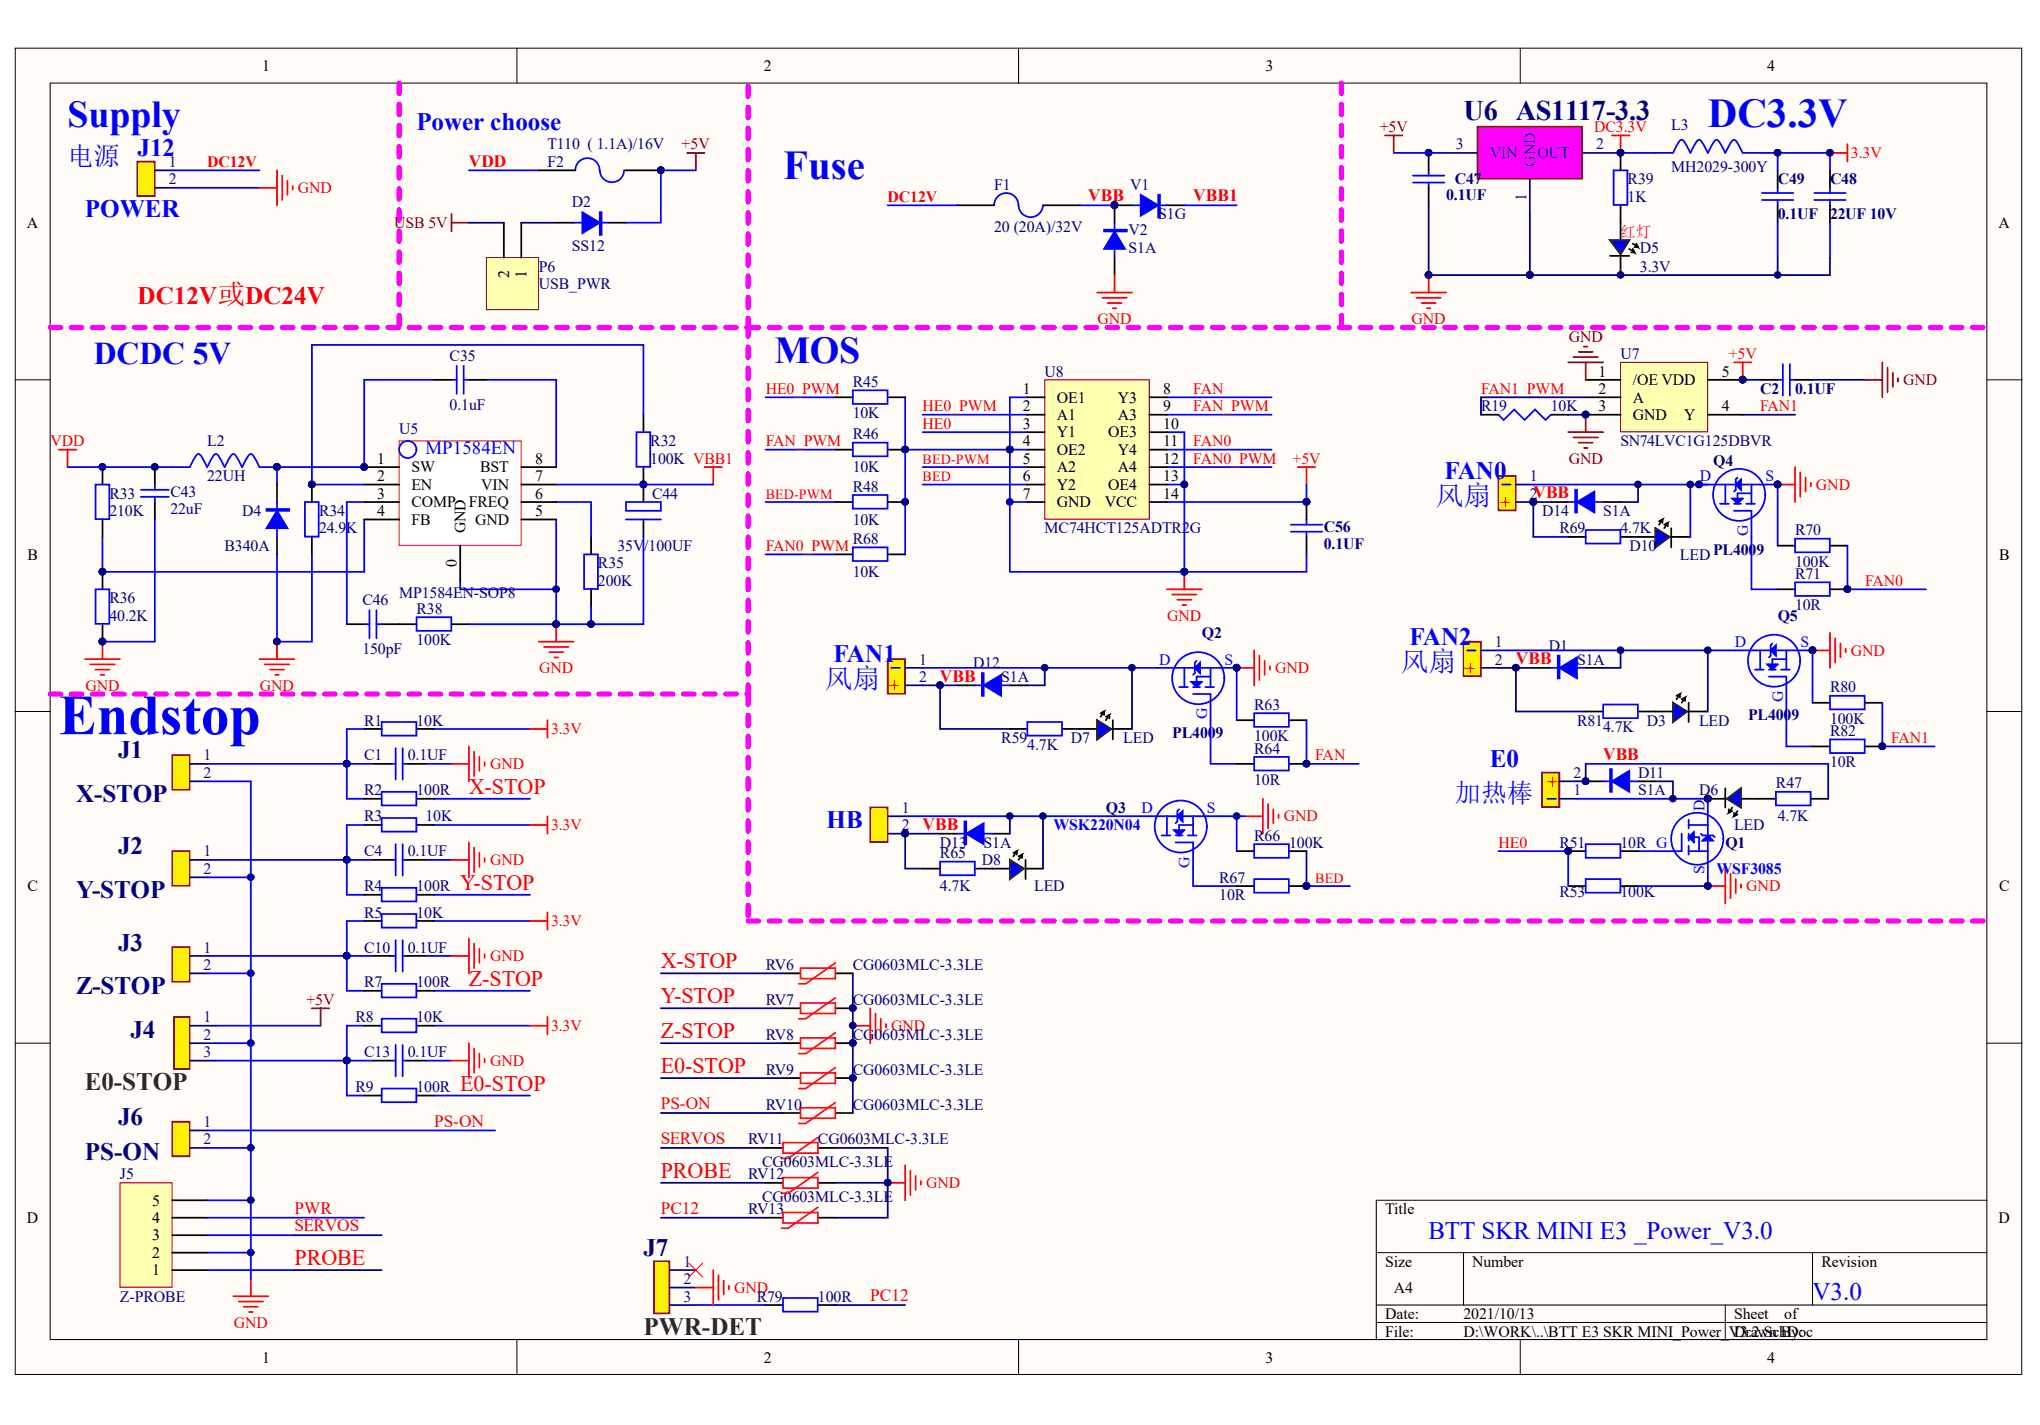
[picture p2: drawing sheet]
<svg xmlns="http://www.w3.org/2000/svg" width="288mm" height="201mm" viewBox="0 0 288 201" stroke-linecap="round" stroke-linejoin="round" font-family="sans-serif">
<defs><g id="words">
<text font-size="8" fill="#00f" x="8.3" y="103.6">Endstop</text>
<g font-size="5.8" fill="#00f">
<text x="241" y="17.9">DC3.3V</text>
<text x="110.5" y="25.3">Fuse</text>
</g>
<g font-size="5.4" fill="#00f">
<text x="9.5" y="18">Supply</text>
<text x="109.3" y="51.2">MOS</text>
</g>
<text font-size="4.5" fill="#00f" x="13.2" y="51.4">DCDC 5V</text>
<text font-size="4" fill="#000080" x="206.5" y="17">U6 AS1117-3.3</text>
<g font-size="3.9" fill="#00f">
<text x="202.6" y="71.3">风扇</text>
<text x="197.7" y="94.7">风扇</text>
<text x="116.4" y="97.2">风扇</text>
</g>
<g font-size="3.7" fill="#00f">
<text x="9.5" y="23.3">电源</text>
<text x="205.3" y="113.2">加热棒</text>
</g>
<g font-size="3.5" fill="#00f">
<text x="19.4" y="22.1">J12</text>
<text x="58.8" y="18.3">Power choose</text>
<text x="12" y="30.7">POWER</text>
<text x="203.8" y="67.6">FAN0</text>
<text x="117.6" y="93.5">FAN1</text>
<text x="198.9" y="91">FAN2</text>
<text x="210.2" y="108.2">E0</text>
<text x="116.7" y="116.9">HB</text>
<text x="201.6" y="174.8">BTT SKR MINI E3 _Power_V3.0</text>
<text x="255.7" y="183.4">V3.0</text>
</g>
<text font-size="3.5" fill="#f00" x="19.4" y="43">DC12V或DC24V</text>
<g font-size="3.5" fill="#000080">
<text x="16.7" y="107">J1</text>
<text x="10.8" y="113.2">X-STOP</text>
<text x="16.7" y="120.6">J2</text>
<text x="10.8" y="126.7">Y-STOP</text>
<text x="16.7" y="134.1">J3</text>
<text x="10.8" y="140.3">Z-STOP</text>
<text x="18.4" y="146.4">J4</text>
<text x="16.7" y="158.8">J6</text>
<text x="12" y="163.7">PS-ON</text>
<text x="90.8" y="177.2">J7</text>
</g>
<g font-size="3.5" fill="#008000">
<text x="12" y="153.8">E0-STOP</text>
<text x="90.8" y="188.3">PWR-DET</text>
</g>
<g font-size="3.1" fill="#f00">
<text x="66.2" y="112">X-STOP</text>
<text x="64.9" y="125.6">Y-STOP</text>
<text x="93.2" y="136.7">X-STOP</text>
<text x="66.2" y="139.1">Z-STOP</text>
<text x="93.2" y="141.6">Y-STOP</text>
<text x="93.2" y="146.5">Z-STOP</text>
<text x="64.9" y="153.9">E0-STOP</text>
<text x="93.2" y="151.5">E0-STOP</text>
<text x="93.2" y="166.2">PROBE</text>
<text x="41.6" y="178.6">PROBE</text>
</g>
<text font-size="2.7" fill="#00f" x="60" y="64.1">MP1584EN</text>
<g font-size="2.7" fill="#f00">
<text x="213.2" y="70" transform="rotate(-180 213.2 70)">+</text>
<text x="127" y="95.8" transform="rotate(-180 127 95.8)">+</text>
<text x="208.2" y="93.4" transform="rotate(-180 208.2 93.4)">+</text>
<text x="218.3" y="111.2">+</text>
</g>
<g font-size="2.4" fill="#f00">
<text x="66.2" y="23.5">VDD</text>
<text x="153.6" y="28.4">VBB</text>
<text x="168.4" y="28.4">VBB1</text>
<text x="213.9" y="93.7">VBB</text>
<text x="132.6" y="96.2">VBB</text>
<text x="226.2" y="107.3">VBB</text>
<text x="130.2" y="117.1">VBB</text>
<text x="61.3" y="159">PS-ON</text>
<text x="93.2" y="156.5">PS-ON</text>
<text x="93.2" y="161.5">SERVOS</text>
<text x="41.6" y="173.8">SERVOS</text>
<text x="41.6" y="171.3">PWR</text>
<text x="93.2" y="171.3">PC12</text>
<text x="122.8" y="183.6">PC12</text>
</g>
<g font-size="2.2">
<text x="37" y="10">1</text>
<text x="107.8" y="10">2</text>
<text x="178.6" y="10">3</text>
<text x="249.4" y="10">4</text>
<text x="3.8" y="32.2">A</text>
<text x="282" y="32.2">A</text>
<text x="71.8" y="39.2" transform="rotate(-90 71.8 39.2)">2</text>
<text x="74.3" y="39.2" transform="rotate(-90 74.3 39.2)">1</text>
<text x="225.6" y="53.1">1</text>
<text x="243" y="53.1">5</text>
<text x="144.3" y="55.6">1</text>
<text x="144.3" y="58.1">2</text>
<text x="149.1" y="56.8">OE1</text>
<text x="149.1" y="59.3">A1</text>
<text x="157.7" y="56.8">Y3</text>
<text x="157.7" y="59.3">A3</text>
<text x="164.2" y="55.6">8</text>
<text x="164.2" y="58.1">9</text>
<text x="225.6" y="55.6">2</text>
<text x="225.6" y="58.1">3</text>
<text x="230.4" y="54.4">/OE VDD</text>
<text x="230.4" y="56.8">A</text>
<text x="230.4" y="59.3">GND</text>
<text x="237.6" y="59.3">Y</text>
<text x="243" y="58.1">4</text>
<text x="53.2" y="65.4">1</text>
<text x="75.5" y="65.4">8</text>
<text x="144.3" y="60.5">3</text>
<text x="144.3" y="63">4</text>
<text x="144.3" y="65.4">5</text>
<text x="149.1" y="61.7">Y1</text>
<text x="149.1" y="64.2">OE2</text>
<text x="156.4" y="61.7">OE3</text>
<text x="157.7" y="64.2">Y4</text>
<text x="164.2" y="60.5">10</text>
<text x="164.2" y="63">11</text>
<text x="164.2" y="65.4">12</text>
<text x="53.2" y="67.9">2</text>
<text x="53.2" y="70.4">3</text>
<text x="58.1" y="66.7">SW</text>
<text x="58.1" y="69.1">EN</text>
<text x="58.1" y="71.6">COMP</text>
<text x="66.2" y="71.6">FREQ</text>
<text x="67.8" y="66.7">BST</text>
<text x="67.9" y="69.1">VIN</text>
<text x="75.5" y="70.4">6</text>
<text x="75.5" y="67.9">7</text>
<text x="144.3" y="67.9">6</text>
<text x="144.3" y="70.4">7</text>
<text x="149.1" y="66.7">A2</text>
<text x="149.1" y="69.1">Y2</text>
<text x="149.1" y="71.6">GND</text>
<text x="155.9" y="71.6">VCC</text>
<text x="156.4" y="69.1">OE4</text>
<text x="157.7" y="66.7">A4</text>
<text x="164.2" y="67.9">13</text>
<text x="164.2" y="70.4">14</text>
<text x="53.2" y="72.8">4</text>
<text x="58.1" y="74">FB</text>
<text x="65.7" y="75.3" transform="rotate(-90 65.7 75.3)">GND</text>
<text x="67" y="74">GND</text>
<text x="75.5" y="72.8">5</text>
<text x="3.9" y="79">B</text>
<text x="64.5" y="80.1" transform="rotate(-90 64.5 80.1)">0</text>
<text x="282.1" y="79">B</text>
<text x="3.9" y="125.8">C</text>
<text x="282.1" y="125.8">C</text>
<text x="3.8" y="172.6">D</text>
<text x="21.5" y="172.6">4</text>
<text x="21.5" y="170.1">5</text>
<text x="195.5" y="171.4">Title</text>
<text x="282" y="172.6">D</text>
<text x="21.5" y="180">1</text>
<text x="21.5" y="177.5">2</text>
<text x="21.5" y="175">3</text>
<text x="195.5" y="178.7">Size</text>
<text x="207.7" y="178.7">Number</text>
<text x="257" y="178.7">Revision</text>
<text x="196.7" y="182.5">A4</text>
<text x="195.5" y="186.1">Date:</text>
<text x="195.5" y="188.6">File:</text>
<text x="206.5" y="186.1">2021/10/13</text>
<text x="206.5" y="188.6">D:\WORK\..\BTT E3 SKR MINI_Power_V3.2.SchDoc</text>
<text x="244.7" y="186.1">Sheet</text>
<text x="244.7" y="188.6">Drawn By:</text>
<text x="251.8" y="186.1">of</text>
<text x="37" y="192.3">1</text>
<text x="107.8" y="192.3">2</text>
<text x="178.6" y="192.3">3</text>
<text x="249.4" y="192.3">4</text>
</g>
<g font-size="2.2" fill="#11037f">
<text x="23.8" y="23.6">1</text>
<text x="205.4" y="21.1">3</text>
<text x="210.2" y="22.3">VIN</text>
<text x="216.6" y="23.5" transform="rotate(-90 216.6 23.5)">GND</text>
<text x="217" y="22.3">OUT</text>
<text x="225.2" y="21.1">2</text>
<text x="23.8" y="26">2</text>
<text x="215.4" y="28.3" transform="rotate(-90 215.4 28.3)">1</text>
<text x="215.9" y="67.9">1</text>
<text x="215.9" y="70.4">2VBB</text>
<text x="129.7" y="93.8">1</text>
<text x="210.9" y="91.3">1</text>
<text x="210.9" y="93.8">2</text>
<text x="129.7" y="96.2">2</text>
<text x="28.7" y="107.3">1</text>
<text x="28.7" y="109.8">2</text>
<text x="222" y="112.2">1</text>
<text x="222" y="109.8">2</text>
<text x="127.2" y="114.7">1</text>
<text x="127.2" y="117.2">2</text>
<text x="28.7" y="120.8">1</text>
<text x="28.7" y="123.3">2</text>
<text x="28.7" y="134.4">1</text>
<text x="28.7" y="136.9">2</text>
<text x="28.7" y="144.3">1</text>
<text x="28.7" y="146.7">2</text>
<text x="28.7" y="149.2">3</text>
<text x="28.7" y="159.1">1</text>
<text x="28.7" y="161.5">2</text>
<text x="96.4" y="178.7">1</text>
<text x="96.4" y="181.2">2</text>
<text x="96.4" y="183.7">3</text>
</g>
<g font-size="2.2" fill="#f00">
<text x="29.2" y="23.6">DC12V</text>
<text x="224.9" y="18.6">DC3.3V</text>
<text x="261.2" y="22.3">3.3V</text>
<text x="42" y="27.2">GND</text>
<text x="125.3" y="28.5">DC12V</text>
<text x="228.7" y="33.4">红灯</text>
<text x="154.9" y="45.7">GND</text>
<text x="199.2" y="45.7">GND</text>
<text x="243.9" y="50.6">+5V</text>
<text x="108" y="55.6">HE0_PWM</text>
<text x="130.2" y="58.1">HE0_PWM</text>
<text x="168.4" y="58.1">FAN_PWM</text>
<text x="168.4" y="55.6">FAN</text>
<text x="209" y="55.6">FAN1_PWM</text>
<text x="248.4" y="58.1">FAN1</text>
<text x="7.1" y="63">VDD</text>
<text x="108" y="63">FAN_PWM</text>
<text x="130.2" y="60.5">HE0</text>
<text x="168.4" y="65.4">FAN0_PWM</text>
<text x="168.4" y="63">FAN0</text>
<text x="182.4" y="65.4">+5V</text>
<text x="256.3" y="69.1">GND</text>
<text x="108" y="77.8">FAN0_PWM</text>
<text x="263.2" y="82.7">FAN0</text>
<text x="164.7" y="87.6">GND</text>
<text x="76.1" y="95">GND</text>
<text x="179.9" y="95">GND</text>
<text x="261.2" y="92.5">GND</text>
<text x="12.1" y="97.4">GND</text>
<text x="36.7" y="97.4">GND</text>
<text x="77.8" y="103.6">3.3V</text>
<text x="185.6" y="107.3">FAN</text>
<text x="266.8" y="104.8">FAN1</text>
<text x="69.1" y="108.5">GND</text>
<text x="77.8" y="117.2">3.3V</text>
<text x="181.2" y="115.9">GND</text>
<text x="211.4" y="119.6">HE0</text>
<text x="69.1" y="122.1">GND</text>
<text x="246.4" y="125.8">GND</text>
<text x="77.8" y="130.7">3.3V</text>
<text x="69.1" y="135.6">GND</text>
<text x="77.8" y="145.5">3.3V</text>
<text x="125.8" y="145.5">GND</text>
<text x="69.1" y="150.4">GND</text>
<text x="130.7" y="167.7">GND</text>
<text x="103.6" y="182.5">GND</text>
<text x="33" y="187.4">GND</text>
</g>
<g font-size="2.2" fill="#000080">
<text x="77.2" y="23.6">F2</text>
<text x="77.2" y="21.1">T110 ( 1.1A)/16V</text>
<text x="235.8" y="18.4">L3</text>
<text x="80.7" y="29.2">D2</text>
<text x="140.3" y="26.8">F1</text>
<text x="159.5" y="26.8">V1</text>
<text x="204.1" y="28.3">0.1UF</text>
<text x="205.3" y="26">C47</text>
<text x="229.7" y="26">R39</text>
<text x="229.7" y="28.5">1K</text>
<text x="235.8" y="24.3">MH2029-300Y</text>
<text x="250.9" y="26">C49</text>
<text x="258.2" y="26">C48</text>
<text x="80.7" y="35.4">SS12</text>
<text x="140.3" y="32.7">20 (20A)/32V</text>
<text x="159.3" y="33.1">V2</text>
<text x="159.3" y="35.6">S1A</text>
<text x="163.4" y="31">S1G</text>
<text x="231.4" y="35.6">D5</text>
<text x="250.9" y="31">0.1UF</text>
<text x="258.2" y="31">22UF 10V</text>
<text x="76" y="38.3">P6</text>
<text x="76" y="40.8">USB_PWR</text>
<text x="231.4" y="38.3">3.3V</text>
<text x="63.5" y="50.9">C35</text>
<text x="147.4" y="53.1">U8</text>
<text x="228.7" y="50.6">U7</text>
<text x="63.5" y="57.8">0.1uF</text>
<text x="120.3" y="54.6">R45</text>
<text x="120.3" y="59">10K</text>
<text x="209" y="58.1">R19</text>
<text x="218.8" y="58.1">10K</text>
<text x="248.4" y="55.6">C2</text>
<text x="253.3" y="55.6">0.1UF</text>
<text x="29.2" y="63">L2</text>
<text x="56.3" y="61.2">U5</text>
<text x="91.8" y="63">R32</text>
<text x="91.8" y="65.4">100K VBB1</text>
<text x="120.3" y="62">R46</text>
<text x="228.7" y="63">SN74LVC1G125DBVR</text>
<text x="241.7" y="65.7">Q4</text>
<text x="15.4" y="70.4">R33</text>
<text x="24" y="70.1">C43</text>
<text x="29.2" y="67.9">22UH</text>
<text x="92" y="70.4">C44</text>
<text x="120.3" y="66.7">10K</text>
<text x="120.3" y="69.4">R48</text>
<text x="15.4" y="72.8">210K</text>
<text x="24" y="72.6">22uF</text>
<text x="31.7" y="77.8">B340A</text>
<text x="34.2" y="72.8">D4</text>
<text x="45" y="72.8">R34</text>
<text x="45" y="75.3">24.9K</text>
<text x="87.1" y="77.8">35V/100UF</text>
<text x="120.3" y="74">10K</text>
<text x="120.3" y="76.8">R68</text>
<text x="147.4" y="75.3">MC74HCT125ADTR2G</text>
<text x="186.8" y="75.1">C56</text>
<text x="186.8" y="77.5">0.1UF</text>
<text x="217.6" y="72.8">D14</text>
<text x="220.1" y="75.3">R69</text>
<text x="226.2" y="72.8">S1A</text>
<text x="228.7" y="75.3">4.7K</text>
<text x="229.9" y="77.8">D10</text>
<text x="253.3" y="75.5">R70</text>
<text x="84.4" y="80.2">R35</text>
<text x="84.4" y="82.7">200K</text>
<text x="120.3" y="81.5">10K</text>
<text x="237.1" y="79">LED</text>
<text x="241.7" y="78.3">PL4009</text>
<text x="253.3" y="79.9">100K</text>
<text x="253.3" y="81.7">R71</text>
<text x="15.4" y="85.1">R36</text>
<text x="15.4" y="87.6">40.2K</text>
<text x="51.1" y="85.4">C46</text>
<text x="56.3" y="84.4">MP1584EN-SOP8</text>
<text x="58.8" y="86.6">R38</text>
<text x="250.9" y="87.6">Q5</text>
<text x="253.3" y="86.1">10R</text>
<text x="51.1" y="92.3">150pF</text>
<text x="58.8" y="91">100K</text>
<text x="137.3" y="94.2">D12</text>
<text x="169.6" y="90.1">Q2</text>
<text x="218.6" y="91.8">D1</text>
<text x="222.5" y="93.8">S1A</text>
<text x="141.3" y="96.2">S1A</text>
<text x="177" y="100.1">R63</text>
<text x="246.7" y="101.7">PL4009</text>
<text x="258.2" y="97.7">R80</text>
<text x="51.4" y="107.3">C1</text>
<text x="51.4" y="102.4">R1</text>
<text x="57.5" y="107.3">0.1UF</text>
<text x="58.8" y="102.4">10K</text>
<text x="141.3" y="104.8">R59</text>
<text x="145" y="105.8">4.7K</text>
<text x="151.1" y="104.8">D7</text>
<text x="158.5" y="104.8">LED</text>
<text x="165.4" y="104.1">PL4009</text>
<text x="177" y="106.3">R64</text>
<text x="177" y="104.6">100K</text>
<text x="222.5" y="102.4">R81</text>
<text x="226.2" y="103.3">4.7K</text>
<text x="232.4" y="102.4">D3</text>
<text x="239.8" y="102.4">LED</text>
<text x="258.2" y="103.9">R82</text>
<text x="258.2" y="102.1">100K</text>
<text x="51.4" y="112.2">R2</text>
<text x="58.8" y="112.2">100R</text>
<text x="177" y="110.8">10R</text>
<text x="231.2" y="109.8">D11</text>
<text x="231.2" y="112.2">S1A</text>
<text x="239.8" y="112.2">D6</text>
<text x="250.6" y="111.2">R47</text>
<text x="258.2" y="108.3">10R</text>
<text x="51.4" y="115.9">R3</text>
<text x="60" y="115.9">10K</text>
<text x="132.6" y="119.6">D13</text>
<text x="138.8" y="119.6">S1A</text>
<text x="156.1" y="114.7">Q3</text>
<text x="177" y="118.7">R66</text>
<text x="181.9" y="119.6">100K</text>
<text x="220.1" y="119.6">R51</text>
<text x="228.7" y="119.6">10R G</text>
<text x="243.5" y="119.6">Q1</text>
<text x="244.7" y="117.2">LED</text>
<text x="250.9" y="115.9">4.7K</text>
<text x="51.4" y="120.8">C4</text>
<text x="51.4" y="125.8">R4</text>
<text x="57.5" y="120.8">0.1UF</text>
<text x="58.8" y="125.8">100R</text>
<text x="132.6" y="121.1">R65</text>
<text x="132.6" y="125.8">4.7K</text>
<text x="138.5" y="122.1">D8</text>
<text x="145.9" y="125.8">LED</text>
<text x="172" y="124.6">R67</text>
<text x="51.4" y="129.5">R5</text>
<text x="58.8" y="129.5">10K</text>
<text x="172" y="127">10R</text>
<text x="220.1" y="126.5">R53</text>
<text x="228.7" y="126.5">100K</text>
<text x="51.4" y="134.4">C10</text>
<text x="57.5" y="134.4">0.1UF</text>
<text x="108" y="136.9">RV6</text>
<text x="120.3" y="136.9">CG0603MLC-3.3LE</text>
<text x="51.4" y="139.3">R7</text>
<text x="58.8" y="139.3">100R</text>
<text x="108" y="141.8">RV7</text>
<text x="120.3" y="141.8">CG0603MLC-3.3LE</text>
<text x="50.2" y="144.3">R8</text>
<text x="51.4" y="149.2">C13</text>
<text x="57.5" y="149.2">0.1UF</text>
<text x="58.8" y="144.3">10K</text>
<text x="108" y="146.7">RV8</text>
<text x="120.3" y="146.7">CG0603MLC-3.3LE</text>
<text x="50.2" y="154.1">R9</text>
<text x="58.8" y="154.1">100R</text>
<text x="108" y="151.6">RV9</text>
<text x="120.3" y="151.6">CG0603MLC-3.3LE</text>
<text x="105.6" y="161.5">RV11</text>
<text x="108" y="156.6">RV10</text>
<text x="115.4" y="161.5">CG0603MLC-3.3LE</text>
<text x="120.3" y="156.6">CG0603MLC-3.3LE</text>
<text x="16.9" y="166.4">J5</text>
<text x="105.6" y="166.4">RV12</text>
<text x="107.5" y="164.7">CG0603MLC-3.3LE</text>
<text x="105.6" y="171.4">RV13</text>
<text x="107.5" y="169.6">CG0603MLC-3.3LE</text>
<text x="16.9" y="183.7">Z-PROBE</text>
<text x="106.8" y="183.7">R79</text>
<text x="115.4" y="183.7">100R</text>
</g>
<g font-size="2.2" fill="#800000">
<text x="96.2" y="21.1">+5V</text>
<text x="194.7" y="18.6">+5V</text>
<text x="55.6" y="32.2">USB 5V</text>
<text x="221.4" y="48.2">GND</text>
<text x="268.6" y="54.4">GND</text>
<text x="221.4" y="65.4">GND</text>
<text x="43.2" y="141.8">+5V</text>
</g>
<g font-size="2.2" fill="#00f">
<text x="239.9" y="67.9">D</text>
<text x="249.1" y="67.9">S</text>
<text x="246.7" y="75.6" transform="rotate(-90 246.7 75.6)">G</text>
<text x="163.6" y="93.8">D</text>
<text x="172.8" y="93.8">S</text>
<text x="244.8" y="91.3">D</text>
<text x="254.1" y="91.3">S</text>
<text x="170.4" y="101.5" transform="rotate(-90 170.4 101.5)">G</text>
<text x="251.6" y="99" transform="rotate(-90 251.6 99)">G</text>
<text x="148.7" y="117.2">WSK220N04</text>
<text x="161.1" y="114.7">D</text>
<text x="170.3" y="114.7">S</text>
<text x="240.5" y="114.4" transform="rotate(-90 240.5 114.4)">D</text>
<text x="167.9" y="122.5" transform="rotate(-90 167.9 122.5)">G</text>
<text x="240.5" y="123.3" transform="rotate(-90 240.5 123.3)">S</text>
<text x="242.2" y="123.3">WSF3085</text>
</g>
<g font-size="2" fill="#f00">
<text x="130.2" y="65.5">BED-PWM</text>
<text x="108" y="70.4">BED-PWM</text>
<text x="130.2" y="67.9">BED</text>
<text x="185.6" y="124.6">BED</text>
</g>
</g></defs>
<g fill="#fffcf8" stroke="#000" stroke-width=".14">
<path d="M2.2 6.8h283.1v187.2h-283.1z"/>
<path d="M7.1 11.7h273.3v177.3h-273.3z"/>
</g>
<g fill="none" stroke="#000" stroke-width=".14">
<path d="M72.9 6.8v4.9M143.7 6.8v4.9M214.5 6.8v4.9M2.2 53.6h4.9M280.4 53.6h4.9M2.2 100.4h4.9M280.4 100.4h4.9M2.2 147.2h4.9M280.4 147.2h4.9M194.2 176.8h86.2M206.5 176.8v7.4M255.8 176.8v7.4"/>
<path d="M280.4 169.4h-86.2v19.7M72.9 189.1v4.9M143.7 189.1v4.9M194.2 184.2h86.2M194.2 186.6h86.2M214.5 189.1v4.9M243.5 184.2v4.9"/>
</g>
<g fill="none" stroke="#f00" stroke-width=".25">
<path d="M63.7 107.8h2.5M66.2 105.3v5M66.2 118.9v4.9M66.9 106.1v3.4M66.9 119.6v3.5M67.6 106.8v2M68.4 107.5v.5M63.7 121.3h2.5M63.7 134.9h2.5M66.2 132.4v5M66.9 133.2v3.4M67.6 120.4v1.9"/>
<path d="M67.6 133.9v2M68.4 121.1v.5M68.4 134.6v.5M63.7 149.7h2.5M66.2 147.2v4.9M66.9 147.9v3.5M67.6 148.7v2M68.4 149.4v.5M32.9 182.9h5M33.7 183.7h3.4M34.4 184.4h2M35.1 185.1h.5"/>
<path d="M35.4 180.5v2.4"/>
</g>
<g fill="none" stroke="#00f" stroke-width=".25">
<path d="M29.2 107.8h23.4M51.4 102.9h-2.5v4.9M51.4 116.4h-2.5v4.9M55.1 107.8h.7M55.8 105.6v4.4M55.8 119.1v4.5M56.8 107.8h.8M56.8 105.6v4.4M56.8 119.1v4.5M60 107.8h3.7M61.2 102.9h13.6M61.2 112.7h13.6"/>
<path d="M61.2 116.4h13.6M29.2 121.3h23.4M29.2 134.9h23.4M29.2 123.8h6.2M29.2 137.4h6.2M51.4 130h-2.5v4.9M55.1 121.3h.7M55.1 134.9h.7M55.8 132.7v4.4M56.8 132.7v4.4M56.8 121.3h.8M56.8 134.9h.8"/>
<path d="M60 121.3h3.7M60 134.9h3.7M61.2 126.3h13.6M61.2 130h13.6M61.2 139.8h13.6M29.2 159.5h40.7M30.5 149.7h22.1M30.5 147.2h4.9M55.1 149.7h.7M55.8 147.5v4.4M56.8 147.5v4.4M56.8 149.7h.8"/>
<path d="M60 149.7h3.7M61.2 144.7h13.6M61.2 154.6h13.6M29.2 176.8h6.2"/>
</g>
<g fill="#000080" stroke="#000080" stroke-width=".14">
<circle cx="48.9" cy="107.8" r=".47"/>
<circle cx="48.9" cy="121.3" r=".47"/>
<circle cx="48.9" cy="134.9" r=".47"/>
<circle cx="48.9" cy="149.6" r=".47"/>
<circle cx="35.4" cy="176.7" r=".47"/>
<circle cx="35.4" cy="123.8" r=".47"/>
<circle cx="35.4" cy="137.3" r=".47"/>
<circle cx="35.4" cy="147.2" r=".47"/>
</g>
<path d="M52.6 107.8h2.5M57.6 107.8h2.4M52.6 121.3h2.5M52.6 134.9h2.5M57.6 121.3h2.4M57.6 134.9h2.4M52.6 149.7h2.5M57.6 149.7h2.4" fill="none" stroke="#000" stroke-width=".25"/>
<path d="M24.3 106.6h2.4v4.8h-2.4z" fill="#fdf101" stroke="#800000" stroke-width=".25"/>
<path d="M26.8 107.8h2.4M26.8 110.3h2.4" fill="none" stroke="#11037f" stroke-width=".25"/>
<path d="M24.3 120.1h2.4v4.9h-2.4z" fill="#fdf101" stroke="#800000" stroke-width=".25"/>
<path d="M26.8 121.3h2.4M26.8 123.8h2.4" fill="none" stroke="#11037f" stroke-width=".25"/>
<path d="M24.3 133.7h2.4v4.8h-2.4z" fill="#fdf101" stroke="#800000" stroke-width=".25"/>
<path d="M26.8 134.9h2.4M26.8 137.4h2.4" fill="none" stroke="#11037f" stroke-width=".25"/>
<path d="M29.2 110.3h6.2v70.2" fill="none" stroke="#00f" stroke-width=".25"/>
<path d="M92.3 178h2.2v7.3h-2.2z" fill="#fdf101" stroke="#800000" stroke-width=".25"/>
<path d="M94.5 179.2h3.7M94.5 181.7h3.7M94.5 184.2h3.7" fill="none" stroke="#11037f" stroke-width=".25"/>
<path d="M98.2 184.2h9.8" fill="none" stroke="#00f" stroke-width=".25"/>
<path d="M100.6 179.2v5M101.4 180v3.4M98.2 181.7h2.4M102.1 180.7v2M102.9 181.4v.5" fill="none" stroke="#f00" stroke-width=".25"/>
<path d="M16.9 166.9h7.4v14.7h-7.4z" fill="#ffffb0" stroke="#800000" stroke-width=".14"/>
<path d="M24.3 179.2h4.9M24.3 176.8h4.9M24.3 174.3h4.9M24.3 171.8h4.9M24.3 169.4h4.9" fill="none" stroke="#000" stroke-width=".25"/>
<path d="M29.2 169.4h6.2M29.2 171.8h22.2M29.2 174.3h12.3M29.2 179.2h12.3" fill="none" stroke="#00f" stroke-width=".25"/>
<circle cx="35.4" cy="169.3" r=".47" fill="#000080" stroke="#000080" stroke-width=".14"/>
<path d="M24.3 158.3h2.4v4.9h-2.4z" fill="#fdf101" stroke="#800000" stroke-width=".25"/>
<path d="M26.8 159.5h2.4M26.8 162h2.4" fill="none" stroke="#11037f" stroke-width=".25"/>
<path d="M29.2 162h6.2" fill="none" stroke="#00f" stroke-width=".25"/>
<circle cx="35.4" cy="162" r=".47" fill="#000080" stroke="#000080" stroke-width=".14"/>
<path d="M97.2 178.2l2 2M99.2 178.2l-2 2" fill="none" stroke="#f00" stroke-width=".14"/>
<path d="M24.6 143.5h2.1v7.3h-2.1z" fill="#fdf101" stroke="#800000" stroke-width=".25"/>
<path d="M26.8 144.7h3.7M26.8 147.2h3.7M26.8 149.7h3.7" fill="none" stroke="#11037f" stroke-width=".25"/>
<g fill="none" stroke="#00f" stroke-width=".25">
<path d="M61.2 53.6h-9.8v12.3h-12.3v2.5M68.6 53.6h9.9v12.3M90.8 58.5v-9.8h-46.8v19.7h7.4M9.5 65.9h14.8M13.5 68.4h1.9v4.9h-1.9zM21.8 73.3v17.2h-7.3M26.8 65.9l.7-1.4a.49 .49 0 0 1 .5-.4 .49 .49 0 0 1 .5 .4l.7 1.4 .8-1.4a.49 .49 0 0 1 .5-.4 .49 .49 0 0 1 .5 .4l.7 1.4 .7-1.4a.49 .49 0 0 1 .5-.4 .49 .49 0 0 1 .5 .4l.8 1.4 .7-1.4a.49 .49 0 0 1 .5-.4 .49 .49 0 0 1 .5 .4l.7 1.4M39.1 78.2v12.3h4.9v-12.3M39.1 70.8v5M43 70.8h2v4.9h-2zM51.4 73.3v7.4h-36.9v-4.9M51.4 70.8h-2.5v17.3"/>
<path d="M78.5 73.3v14.8h-12.3M78.5 70.8h4.9v5M82.4 78.2h2v4.9h-2zM88.3 70.8h5v1.3h-5zM88.3 73.3h5M89.8 61h2v4.9h-2zM13.5 83.2h1.9v4.8h-1.9zM51.4 88.1h.7M52.1 86.1v4M53.1 86.1v4M53.1 88.1h.8M58.8 87.1h4.9v1.9h-4.9z"/>
<path d="M64.9 81.9v1.3h13.6M83.4 85.6v2.5h-4.9M48.9 107.8v4.9h2.5M48.9 121.3v5h2.5M48.9 134.9v4.9h2.5M30.5 144.7h14.7M51.4 144.7h-2.5v9.9h2.5"/>
</g>
<g fill="#000080" stroke="#000080" stroke-width=".14">
<circle cx="48.9" cy="149.6" r=".47"/>
<circle cx="48.9" cy="107.8" r=".47"/>
<circle cx="48.9" cy="121.3" r=".47"/>
<circle cx="48.9" cy="134.9" r=".47"/>
<circle cx="90.8" cy="68.4" r=".47"/>
<circle cx="14.5" cy="65.9" r=".47"/>
<circle cx="39.1" cy="65.9" r=".47"/>
<circle cx="51.4" cy="65.9" r=".47"/>
<circle cx="39.1" cy="90.5" r=".47"/>
<circle cx="14.5" cy="90.5" r=".47"/>
<circle cx="14.5" cy="80.7" r=".47"/>
<circle cx="44" cy="68.4" r=".47"/>
<circle cx="78.5" cy="88.1" r=".47"/>
<circle cx="83.4" cy="88.1" r=".47"/>
<circle cx="78.5" cy="83.1" r=".47"/>
</g>
<g fill="none" stroke="#f00" stroke-width=".25">
<path d="M8.3 63.5h2.5M9.5 63.5v2.4M99.4 65.9h2.5M100.6 65.9v2.5M12 93h4.9M12.7 93.8h3.5M13.5 94.5h1.9M14.2 95.2h.5M14.5 90.5v2.5M36.6 93h4.9M37.4 93.8h3.4M38.1 94.5h2"/>
<path d="M38.8 95.2h.5M39.1 90.5v2.5M76 90.5h4.9M76.8 91.3h3.4M77.5 92h2M78.2 92.8h.5M78.5 88.1v2.4"/>
</g>
<g fill="none" stroke="#000" stroke-width=".25">
<path d="M90.8 58.5v2.5M14.5 65.9v2.5M14.5 73.3v2.5M39.1 68.4v2.4M39.1 75.8v2.4M44 68.4v2.4M44 75.8v2.4M83.4 75.8v2.4M90.8 65.9v4.9M90.8 73.3v2.5M14.5 80.7v2.5M14.5 88.1v2.4"/>
<path d="M48.9 88.1h2.5M53.9 88.1h4.9M63.7 88.1h2.5M83.4 83.2v2.4"/>
</g>
<path d="M24.3 65.9h2.5M36.6 65.9h2.5" fill="none" stroke="#0000bf" stroke-width=".25"/>
<g fill="#00f" stroke="#00f" stroke-width=".25">
<path d="M39.1 72.1l1.5 2.4h-3z"/>
<path d="M37.6 71.8h3.2v.3h-3.2z" fill-rule="evenodd"/>
</g>
<path d="M56.3 62.2h17.2v14.8h-17.2z" fill="#fff" stroke="#f00" stroke-width=".14"/>
<g fill="none" stroke="#000" stroke-width=".25">
<path d="M61.2 53.6h2.5M66.2 53.6h2.4M21.8 65.9v2.5M21.8 70.8v2.5M51.4 65.9h4.9M51.4 68.4h4.9M51.4 70.8h4.9M51.4 73.3h4.9M64.9 77v4.9M73.6 65.9h4.9M73.6 68.4h4.9M73.6 70.8h4.9"/>
<path d="M73.6 73.3h4.9"/>
</g>
<g fill="#000080" stroke="#000080" stroke-width=".14">
<circle cx="51.4" cy="65.9" r=".47"/>
<circle cx="21.8" cy="65.9" r=".47"/>
<circle cx="83.4" cy="88.1" r=".47"/>
</g>
<g fill="none" stroke="#00f" stroke-width=".25">
<path d="M63.7 53.6h.7M64.4 51.6v4M65.4 51.6v4M65.4 53.6h.8M19.9 70.1h3.9M19.9 69.1h3.9M21.8 68.4v.7M21.8 70.1v.7M78.5 68.4h22.1M90.8 75.8v12.3h-7.4"/>
<circle cx="57.5" cy="63.4" r="1.21"/>
</g>
<path d="M19.4 22.8h2.4v4.9h-2.4z" fill="#fdf101" stroke="#800000" stroke-width=".25"/>
<path d="M21.8 26.5h2.5M21.8 24h2.5" fill="none" stroke="#11037f" stroke-width=".25"/>
<path d="M24.3 24h12.3M24.3 26.5h12.3M66.2 24h9.8M125.3 29h9.8M152.4 29h4.9M157.3 31.4v5M159.7 29h5M167.1 29h7.4" fill="none" stroke="#00f" stroke-width=".25"/>
<path d="M36.6 26.5h2.5M39.1 24v5M39.8 24.8v3.4M40.6 25.5v2M41.3 26.3v.4M157.3 38.8v2.5M154.8 41.3h4.9M155.6 42h3.4M156.3 42.8h2M157 43.5h.5" fill="none" stroke="#f00" stroke-width=".25"/>
<path d="M157.3 36.4v2.4M159.7 29h-2.4v2.4M164.7 29h2.4" fill="none" stroke="#000" stroke-width=".25"/>
<circle cx="157.3" cy="28.9" r=".47" fill="#000080" stroke="#000080" stroke-width=".14"/>
<g fill="#00f" stroke="#00f" stroke-width=".25">
<path d="M157.3 32.7l1.5 2.4h-3z"/>
<path d="M161 27.5l2.4 1.5-2.4 1.4z"/>
<path d="M155.8 32.4h3.2v.3h-3.2z" fill-rule="evenodd"/>
<path d="M163.4 27.5h.3v3.2h-.3z" fill-rule="evenodd"/>
</g>
<path d="M56.3 11.7v34.5M7.1 46.2h98.5v-34.5M7.1 97.9h98.5v-51.7M105.6 97.9v32.1" fill="none" stroke="#f0f" stroke-width=".74" stroke-dasharray="1.5 1.5"/>
<path d="M208.5 17.9h14.7v7.3h-14.7z" fill="#f0f" stroke="#800000" stroke-width=".25"/>
<path d="M203.6 21.6h4.9M215.9 25.3v4.9M223.3 21.6h4.9" fill="none" stroke="#11037f" stroke-width=".25"/>
<path d="M196.7 21.6h6.9M199.4 25.8h4.4M199.4 24.8h4.4M201.6 24v.8M201.6 25.8v.7" fill="none" stroke="#00f" stroke-width=".25"/>
<path d="M201.6 21.6v2.4M201.6 26.5v2.5M227.2 33.9h2.7l-1.2 2zM227.2 36.1h2.7M228.7 31.4v2.5M228.7 36.1v2.5M229.9 35.1l.8 .5-.3-.5M230.2 35.6h.5M230.4 34.4l.7 .5-.2-.5M230.7 34.9h.4" fill="none" stroke="#000" stroke-width=".25"/>
<circle cx="201.6" cy="21.6" r=".47" fill="#000080" stroke="#000080" stroke-width=".14"/>
<path d="M227.2 33.9h2.7l-1.2 2z" fill="#00f" stroke="#2d1b3e" stroke-width=".25"/>
<path d="M227.5 19.1h2.4M228.7 19.1v2.5M201.6 38.8v2.5M258.2 21.6h2.5M260.7 20.3v2.5M199.1 41.3h5M199.9 42h3.4M200.6 42.8h2M201.4 43.5h.4" fill="none" stroke="#f00" stroke-width=".25"/>
<g fill="#000080" stroke="#000080" stroke-width=".14">
<circle cx="201.6" cy="38.8" r=".47"/>
<circle cx="228.7" cy="21.6" r=".47"/>
<circle cx="258.2" cy="21.6" r=".47"/>
<circle cx="250.8" cy="21.6" r=".47"/>
<circle cx="241" cy="112.7" r=".47"/>
</g>
<g fill="none" stroke="#00f" stroke-width=".25">
<path d="M228.2 21.6h5.4M236.1 21.6l.7-1.4a.49 .49 0 0 1 .5-.5 .49 .49 0 0 1 .5 .5l.7 1.4 .8-1.4a.49 .49 0 0 1 .5-.5 .49 .49 0 0 1 .5 .5l.7 1.4 .7-1.4a.49 .49 0 0 1 .5-.5 .49 .49 0 0 1 .5 .5l.8 1.4 .7-1.4a.49 .49 0 0 1 .5-.5 .49 .49 0 0 1 .5 .5l.7 1.4M248.4 21.6h2.4M248.6 28.2h4.5M248.6 27.2h4.5M250.8 24v-2.4h7.4v2.4M250.8 26.5v.7M250.8 28.2v.8M250.8 31.4v5M256 28.2h4.4M256 27.2h4.4M258.2 26.5v.7"/>
<path d="M258.2 28.2v.8M258.2 31.4v5"/>
</g>
<path d="M233.6 21.6h2.5M245.9 21.6h2.5" fill="none" stroke="#0000bf" stroke-width=".25"/>
<path d="M250.8 24v2.5M250.8 29v2.4M258.2 24v2.5M258.2 29v2.4M241 112.7h2.5M243.5 111.2v2.7M243.7 112.7l2-1.5v2.7zM243.9 114.2v.5M244.4 113.9l-.5 .8 .5-.3M244.7 114.7v.5M245.2 114.4l-.5 .8 .5-.3M245.7 112.7h2.4" fill="none" stroke="#000" stroke-width=".25"/>
<path d="M189.3 11.7v34.5M105.6 46.2h174.8" fill="none" stroke="#f0f" stroke-width=".74" stroke-dasharray="1.5 1.5"/>
<path d="M243.7 112.7l2-1.5v2.7z" fill="#00f" stroke="#2d1b3e" stroke-width=".25"/>
<circle cx="241" cy="112.7" r=".47" fill="#000080" stroke="#000080" stroke-width=".14"/>
<path d="M152.4 102.9h2.4M154.8 101.6l2 1.3-2 1.4zM155.3 100.6l.5-.2-.5 .7M155.8 100.4v.5M156 101.1l.5-.2-.5 .7M156.5 100.9v.5M157 101.6v2.7M157 102.9h2.5" fill="none" stroke="#000" stroke-width=".25"/>
<path d="M154.8 101.6l2 1.3-2 1.4z" fill="#00f" stroke="#2d1b3e" stroke-width=".25"/>
<path d="M174.5 94.2h2.5M177 91.8v4.9M177.7 92.5v3.5M178.5 93.3v1.9M179.2 94v.5M241 125h2.5M243.5 122.6v4.9M244.2 123.3v3.5M244.9 124v2M245.7 124.8v.5" fill="none" stroke="#f00" stroke-width=".25"/>
<g fill="#000080" stroke="#000080" stroke-width=".14">
<circle cx="241" cy="125" r=".47"/>
<circle cx="174.5" cy="94.2" r=".47"/>
<circle cx="241" cy="112.7" r=".47"/>
</g>
<g fill="none" stroke="#00f" stroke-width=".25">
<path d="M237.3 117.6v2.5h-3.7M238.3 118.1h1.5v2M238.3 115.7v1.2M238.3 117.6v1M238.3 119.4v1.2M238.3 116.4h2.7M238.8 117.9v.5M239 117.4v1.5l-.7-.8zM239 117.6l-.5 .5 .5 .5M240 117.6l.3 .3h1.4l.3 .2M240.3 118.6l.2-.2h.7l.3 .2M241 117.9l.7 .7h-1.4z"/>
<path d="M241 117.9v.5h.2v-.3h-.5M241 112.7v5.7M241 118.6v5.2M238.3 120.1h2.7"/>
<circle cx="239.5" cy="118.4" r="3.7"/>
</g>
<g fill="#00f" stroke="#00f" stroke-width=".14">
<path d="M238.5 117.9h.5v.4h-.5z"/>
<path d="M240.7 118.1h.5v.5h-.5z"/>
</g>
<path d="M217.6 109h2.4v4.9h-2.4z" fill="#fdf101" stroke="#800000" stroke-width=".25"/>
<path d="M220.1 112.7h2.4M220.1 110.3h2.4" fill="none" stroke="#11037f" stroke-width=".25"/>
<path d="M125.3 93h2.4v4.9h-2.4z" fill="#fdf101" stroke="#800000" stroke-width=".25"/>
<path d="M127.7 94.2h2.5M127.7 96.7h2.5" fill="none" stroke="#11037f" stroke-width=".25"/>
<g fill="none" stroke="#00f" stroke-width=".25">
<path d="M125.8 94.2h1.2M130.2 94.2h38.9M166.4 97h1.2M167.1 94.2v2.8M168.1 96.2h1.5l-.8 .8zM168.4 96.2l.4 .5 .5-.5M168.4 97.9h2.4v9.9h3.7M168.4 97h.9M168.6 94.2h.5v-.2h-.3v.5M168.6 96.5h.5M168.8 93.3l-.2 .2v1.5l-.2 .2M169.3 93.5v1.5l-.7-.8z"/>
<path d="M169.3 93.8l-.2 .2v.7l.2 .3M169.3 94.2h5.2M170.1 97h1.2M170.8 95.5h-2v1.5M170.8 94.2v2.8M218.3 112.7h1.3M222.5 112.7h18.5M223.8 107.8h34.2M231.1 120.1h2.5"/>
<circle cx="169.1" cy="95.7" r="3.7"/>
</g>
<g fill="#000080" stroke="#000080" stroke-width=".14">
<circle cx="241" cy="112.7" r=".47"/>
<circle cx="174.5" cy="94.2" r=".47"/>
</g>
<g fill="#00f" stroke="#00f" stroke-width=".14">
<path d="M168.6 96.2h.5v.5h-.5z"/>
<path d="M168.8 94h.5v.4h-.5z"/>
</g>
<path d="M140 122.6h2.5M142.5 121.3l2 1.3-2 1.4zM143 120.4l.5-.3-.5 .7M143.5 120.1v.5M143.7 120.8l.5-.2-.5 .7M144.2 120.6v.5M144.7 121.3v2.7M144.7 122.6h2.5" fill="none" stroke="#000" stroke-width=".25"/>
<path d="M142.5 121.3l2 1.3-2 1.4z" fill="#00f" stroke="#2d1b3e" stroke-width=".25"/>
<path d="M175.7 115.2h2.5M178.2 112.7v4.9M178.9 113.5v3.4M179.7 114.2v2M180.4 114.9v.5" fill="none" stroke="#f00" stroke-width=".25"/>
<g fill="none" stroke="#00f" stroke-width=".25">
<path d="M127.7 115.2h38.9M163.9 117.9h1.3M164.7 115.2v2.7M165.6 117.2h1.5l-.7 .7zM165.9 118.9h2.5v6.1h6.1M165.9 117.2l.5 .4 .5-.4M165.9 117.9h1M166.1 115.2h.5v-.3h-.2v.5M166.1 117.4h.5M166.4 114.2l-.3 .2v1.5l-.2 .3M166.9 114.4v1.5l-.8-.7zM166.9 114.7l-.3 .2v.8l.3 .2"/>
<path d="M166.9 115.2h5.2M167.6 117.9h1.2M168.4 116.4h-2v1.5M168.4 115.2v2.7M184.4 125h6.1"/>
<circle cx="166.6" cy="116.6" r="3.7"/>
</g>
<g fill="#000080" stroke="#000080" stroke-width=".14">
<circle cx="184.4" cy="125" r=".47"/>
<circle cx="132.6" cy="96.7" r=".47"/>
</g>
<g fill="#00f" stroke="#00f" stroke-width=".14">
<path d="M166.1 117.2h.5v.4h-.5z"/>
<path d="M166.4 114.9h.5v.5h-.5z"/>
</g>
<path d="M122.8 113.9h2.4v4.9h-2.4z" fill="#fdf101" stroke="#800000" stroke-width=".25"/>
<path d="M125.3 115.2h2.4M125.3 117.6h2.4" fill="none" stroke="#11037f" stroke-width=".25"/>
<g fill="#000080" stroke="#000080" stroke-width=".14">
<circle cx="127.7" cy="117.6" r=".47"/>
<circle cx="223.8" cy="110.2" r=".47"/>
<circle cx="236.1" cy="112.7" r=".47"/>
<circle cx="147.4" cy="94.2" r=".47"/>
<circle cx="184.4" cy="125" r=".47"/>
<circle cx="142.5" cy="115.2" r=".47"/>
<circle cx="147.2" cy="115.2" r=".47"/>
<circle cx="184.4" cy="70.8" r=".47"/>
<circle cx="142.5" cy="70.8" r=".47"/>
<circle cx="127.7" cy="63.4" r=".47"/>
<circle cx="142.5" cy="63.4" r=".47"/>
<circle cx="167.1" cy="80.7" r=".47"/>
<circle cx="167.1" cy="68.4" r=".47"/>
</g>
<g fill="none" stroke="#000" stroke-width=".25">
<path d="M184.4 70.8v2.5M184.4 75.8v2.4M231.1 75.8h2.5M233.6 74.5l2 1.3-2 1.4zM234.1 73.6l.5-.3-.5 .7M234.6 73.3v.5M234.8 74l.5-.2-.5 .7M235.3 73.8v.5M235.8 74.5v2.7M235.8 75.8h2.5M135.1 96.7h2.5M142.5 96.7h2.5"/>
<path d="M132.7 117.6h2.4M140 117.6h2.5M223.8 110.3h2.4M231.1 110.3h2.5"/>
</g>
<g fill="none" stroke="#00f" stroke-width=".25">
<path d="M108 56.1h9.9M127.7 56.1v22.1M130.2 58.5h14.8M145 56.1h-2.5v7.4M164.7 58.5h14.7M164.7 56.1h14.7M108 70.8h9.9M108 63.5h9.9M108 78.2h9.9M127.7 63.5h17.3M130.2 61h14.8M130.2 65.9h14.8"/>
<path d="M130.2 68.4h14.8M142.5 70.8h2.5M164.7 61h2.4v7.4h-2.4M164.7 65.9h14.7M164.7 63.5h14.7M182.1 74h4.5M182.1 75h4.5M184.4 68.4v2.4h-19.7M184.4 73.3v.7M184.4 75v.8M137.6 96.7h4.9M135.1 117.6h4.9"/>
<path d="M226.2 110.3h4.9"/>
</g>
<g fill="#00f" stroke="#00f" stroke-width=".25">
<path d="M227.5 110.3l2.4-1.5v2.9z"/>
<path d="M138.8 96.7l2.5-1.5v3z"/>
<path d="M136.3 117.6l2.5-1.4v2.9z"/>
<path d="M227.2 108.5h.3v3.2h-.3z" fill-rule="evenodd"/>
<path d="M138.6 95h.2v3.2h-.2z" fill-rule="evenodd"/>
<path d="M136.1 115.9h.2v3.2h-.2z" fill-rule="evenodd"/>
</g>
<path d="M147.4 94.2v2.5h-2.4M142.5 115.2v2.4M147.2 115.2v7.4M233.6 110.3h2.5v2.4M258 107.8v4.9M184.4 120.1v4.9" fill="none" stroke="#000080" stroke-width=".25"/>
<path d="M183.1 65.9h2.5M184.4 65.9v2.5M164.7 83.2h4.9M165.4 83.9h3.4M166.1 84.6h2M166.9 85.4h.5M167.1 80.7v2.5" fill="none" stroke="#f00" stroke-width=".25"/>
<path d="M233.6 74.5l2 1.3-2 1.4z" fill="#00f" stroke="#2d1b3e" stroke-width=".25"/>
<path d="M250.8 68.4h2.5M253.3 65.9v4.9M254 66.7v3.4M254.8 67.4v2M255.5 68.1v.5" fill="none" stroke="#f00" stroke-width=".25"/>
<circle cx="250.8" cy="68.4" r=".47" fill="#000080" stroke="#000080" stroke-width=".14"/>
<path d="M216.4 75.8h4.9" fill="none" stroke="#00f" stroke-width=".25"/>
<path d="M211.4 67.1h2.5v4.9h-2.5z" fill="#fdf101" stroke="#800000" stroke-width=".25"/>
<path d="M213.9 68.4h2.5M213.9 70.8h2.5" fill="none" stroke="#11037f" stroke-width=".25"/>
<g fill="#000080" stroke="#000080" stroke-width=".14">
<circle cx="216.4" cy="70.8" r=".47"/>
<circle cx="250.8" cy="68.4" r=".47"/>
<circle cx="239.8" cy="68.4" r=".47"/>
<circle cx="238.5" cy="68.4" r=".47"/>
<circle cx="231.1" cy="68.4" r=".47"/>
<circle cx="167.1" cy="80.7" r=".47"/>
<circle cx="142.5" cy="63.4" r=".47"/>
<circle cx="127.7" cy="63.4" r=".47"/>
<circle cx="127.7" cy="70.8" r=".47"/>
<circle cx="260.7" cy="83.1" r=".47"/>
<circle cx="221.3" cy="120.1" r=".47"/>
<circle cx="184.4" cy="125" r=".47"/>
<circle cx="184.4" cy="107.8" r=".47"/>
<circle cx="241" cy="125" r=".47"/>
<circle cx="223.8" cy="110.2" r=".47"/>
<circle cx="159.7" cy="94.2" r=".47"/>
<circle cx="127.7" cy="117.6" r=".47"/>
<circle cx="174.5" cy="94.2" r=".47"/>
<circle cx="132.6" cy="96.7" r=".47"/>
<circle cx="174.5" cy="115.2" r=".47"/>
<circle cx="228.7" cy="21.6" r=".47"/>
<circle cx="93.3" cy="24" r=".47"/>
<circle cx="120.3" cy="144.7" r=".47"/>
<circle cx="125.3" cy="166.9" r=".47"/>
</g>
<g fill="none" stroke="#00f" stroke-width=".25">
<path d="M80.9 31.4h5M81.2 24a1.71 1.71 0 0 1 1.7-1.7 1.71 1.71 0 0 1 1.7 1.7 1.72 1.72 0 0 0 1.7 1.7 1.72 1.72 0 0 0 1.8-1.6M98.2 24h-4.9v7.4h-5M140.3 28.9a1.72 1.72 0 0 1 1.7-1.7 1.72 1.72 0 0 1 1.7 1.8 1.71 1.71 0 0 0 1.7 1.6 1.71 1.71 0 0 0 1.8-1.6M227.7 24h1.9v4.9h-1.9zM120.3 55.1h4.9v1.9h-4.9zM120.3 62.5h4.9v1.9h-4.9zM120.3 69.9h4.9v1.9h-4.9zM120.3 77.2h4.9v2h-4.9zM142.5 63.5v17.2h24.6M211.9 68.4h1.3M216.4 68.4h29"/>
<path d="M221.3 70.8h4.9M223.8 74.8h4.9v1.9h-4.9zM238.5 68.4v7.4h-.2M242.7 71.1h1.2M243.5 68.4v2.7M244.4 70.3h1.5l-.7 .8zM244.7 70.3l.5 .5 .5-.5M244.7 72.1h2.5v11.1h3.6M244.7 71.1h1M244.9 68.4h.5v-.3h-.2v.5M244.9 70.6h.5M245.2 67.4l-.3 .2v1.5l-.2 .3"/>
<path d="M245.7 67.6v1.5l-.8-.7zM245.7 67.9l-.3 .2v.8l.3 .2M245.7 68.4h5.1v8.6M246.4 71.1h1.2M247.2 69.6h-2v1.5M247.2 68.4v2.7M253.3 76h4.9v1.9h-4.9zM260.7 77v6.2h11.1M174.5 94.2v7.4M253.3 82.2h4.9v1.9h-4.9zM53.9 101.9h4.9v1.9h-4.9zM53.9 111.7h4.9v2h-4.9z"/>
<path d="M53.9 115.4h4.9v1.9h-4.9zM145 101.9h4.9v1.9h-4.9zM172.1 115.2h3.6M174.5 115.2v4.9M177 119.1h4.9v1.9h-4.9zM177 106.8h4.9v1.9h-4.9zM177 100.6h4.9v2h-4.9zM184.4 101.6v6.2h7.3M223.8 119.1h4.9v1.9h-4.9zM250.6 111.7h4.9v2h-4.9zM53.9 125.3h4.9v1.9h-4.9zM53.9 129h4.9v1.9h-4.9z"/>
<path d="M53.9 138.8h4.9v1.9h-4.9zM132.7 121.6h4.9v1.9h-4.9zM177 124h4.9v2h-4.9zM211.4 120.1h9.9v4.9M223.8 124h4.9v2h-4.9zM241 123.8v1.2h-9.9M53.9 143.8h4.9v1.9h-4.9zM53.9 153.6h4.9v1.9h-4.9zM110.5 183.2h4.9v1.9h-4.9z"/>
<circle cx="245.4" cy="69.8" r="3.7"/>
</g>
<g fill="#00f" stroke="#00f" stroke-width=".14">
<path d="M244.9 70.3h.5v.5h-.5z"/>
<path d="M245.2 68.1h.4v.5h-.4z"/>
</g>
<g fill="none" stroke="#000" stroke-width=".25">
<path d="M76 24h5.2M78.5 31.4h2.4M85.9 31.4h2.4M88.1 24h5.2M135.1 29h5.2M147.2 29h5.2M228.7 21.6v2.4M228.7 29v2.4M117.9 56.1h2.4M125.3 56.1h2.4M117.9 70.8h2.4M117.9 63.5h2.4"/>
<path d="M117.9 78.2h2.4M125.3 70.8h2.4M125.3 63.5h2.4M125.3 78.2h2.4M218.8 70.8h2.5M221.3 75.8h2.5M226.2 70.8h2.5M228.7 75.8h2.4M250.8 77h2.5M258.2 77h2.5M250.8 83.2h2.5M258.2 83.2h2.5"/>
<path d="M51.4 102.9h2.5M51.4 112.7h2.5M51.4 116.4h2.5M58.8 102.9h2.4M58.8 112.7h2.4M58.8 116.4h2.4M142.5 102.9h2.5M149.9 102.9h2.5M174.5 107.8h2.5M174.5 101.6h2.5M181.9 107.8h2.5M181.9 101.6h2.5"/>
<path d="M248.1 112.7h2.5M255.5 112.7h2.5M51.4 126.3h2.5M51.4 130h2.5M51.4 139.8h2.5M58.8 126.3h2.4M58.8 130h2.4M58.8 139.8h2.4M130.2 122.6h2.5M137.6 122.6h2.4M174.5 120.1h2.5M174.5 125h2.5"/>
<path d="M181.9 120.1h2.5M181.9 125h2.5M221.3 120.1h2.5M221.3 125h2.5M228.7 120.1h2.4M228.7 125h2.4M51.4 144.7h2.5M51.4 154.6h2.5M58.8 144.7h2.4M58.8 154.6h2.4M108 184.2h2.5M115.4 184.2h2.5"/>
</g>
<g fill="#00f" stroke="#00f" stroke-width=".25">
<path d="M222.5 70.8l2.5-1.4v2.9z"/>
<path d="M82.2 30l2.4 1.4-2.4 1.5z"/>
<path d="M222.3 69.1h.2v3.2h-.2z" fill-rule="evenodd"/>
<path d="M84.6 30h.3v3.2h-.3z" fill-rule="evenodd"/>
</g>
<g fill="none" stroke="#000080" stroke-width=".25">
<path d="M218.8 70.8h-2.4v5M231.1 68.4v2.4h-2.4M130.2 96.7h4.9M132.7 96.7v6.2h9.8M159.7 94.2v8.7h-.2M132.7 117.6h-5v5h2.5M223.8 107.8v2.5h-1.3M41.5 179.2h12.4M41.5 174.3h12.4M93.3 162h14.7M93.3 166.9h14.7M93.3 171.8h14.7"/>
<path d="M117.9 184.2h9.8"/>
</g>
<g fill="none" stroke="#f00" stroke-width=".25">
<path d="M74.8 102.9h2.5M74.8 116.4h2.5M77.3 101.6v2.5M77.3 115.2v2.4M74.8 130h2.5M77.3 128.7v2.5M74.8 144.7h2.5M77.3 143.5v2.5M120.3 144.7h2.5M122.8 142.3v4.9M123.5 143v3.5M124.3 143.8v1.9"/>
<path d="M125 144.5v.5M125.3 166.9h2.4M127.7 164.4v5M128.5 165.2v3.4M129.2 165.9v2M129.9 166.7v.5"/>
</g>
<path d="M195.4 19.1h2.5M196.7 19.1v2.5M97 21.6h2.4M98.2 21.6v2.4M44 142.3h2.5M45.2 142.3v2.4" fill="none" stroke="#800000" stroke-width=".25"/>
<path d="M105.6 130h174.8" fill="none" stroke="#f0f" stroke-width=".74" stroke-dasharray="1.5 1.5"/>
<path d="M147.4 53.6h14.8v19.7h-14.8z" fill="#ffffb0" stroke="#800000" stroke-width=".14"/>
<g fill="none" stroke="#000" stroke-width=".25">
<path d="M145 56.1h2.4M145 58.5h2.4M162.2 56.1h2.5M162.2 58.5h2.5M145 61h2.4M145 63.5h2.4M145 65.9h2.4M145 68.4h2.4M145 70.8h2.4M162.2 61h2.5M162.2 63.5h2.5M162.2 65.9h2.5"/>
<path d="M162.2 68.4h2.5M162.2 70.8h2.5M236.1 99.2l1.9 1.2-1.9 1.5zM236.6 98.2l.5-.3-.5 .8M237.1 97.9v.5M237.3 98.7l.5-.3-.5 .8M237.8 98.4v.5M238.3 99.2v2.7M233.6 100.4h2.5M238.3 100.4h2.4M110.5 137.4h2.5M117.9 137.4h2.4"/>
<path d="M110.5 147.2h2.5M110.5 142.3h2.5M110.5 157.1h2.5M110.5 152.1h2.5M117.9 147.2h2.4M117.9 142.3h2.4M117.9 157.1h2.4M117.9 152.1h2.4M108 162h2.5M108 171.8h2.5M108 166.9h2.5M115.4 162h2.5"/>
<path d="M115.4 171.8h2.5M115.4 166.9h2.5"/>
</g>
<g fill="none" stroke="#000080" stroke-width=".25">
<path d="M201.6 29v9.8h14.3M215.9 30.2v8.6M228.7 38.6v.2M250.8 36.4v2.4M258.2 36.4v2.4h-42.3M93.3 137.4h17.2M120.3 137.4v19.7M93.3 142.3h17.2M93.3 147.2h17.2M93.3 152.1h17.2M93.3 157.1h17.2M117.9 162h7.4v9.8h-7.4"/>
<path d="M117.9 166.9h7.4"/>
</g>
<g fill="#000080" stroke="#000080" stroke-width=".14">
<circle cx="215.9" cy="38.8" r=".47"/>
<circle cx="201.6" cy="38.8" r=".47"/>
<circle cx="228.7" cy="38.8" r=".47"/>
<circle cx="250.8" cy="38.8" r=".47"/>
<circle cx="120.3" cy="147.2" r=".47"/>
<circle cx="120.3" cy="142.3" r=".47"/>
<circle cx="120.3" cy="152.1" r=".47"/>
<circle cx="125.3" cy="166.9" r=".47"/>
</g>
<g fill="none" stroke="#ee0e22" stroke-width=".25">
<path d="M113 136.6h4.9v1.5h-4.9zM117.9 135.9l-4.2 2.9h-1M113 146.5h4.9v1.4h-4.9zM113 141.5h4.9v1.5h-4.9zM113 156.3h4.9v1.5h-4.9zM113 151.4h4.9v1.5h-4.9zM117.9 145.7l-4.2 3h-1M117.9 140.8l-4.2 3h-1M117.9 155.6l-4.2 2.9h-1M117.9 150.7l-4.2 2.9h-1M110.5 161.2h4.9v1.5h-4.9zM110.5 171.1h4.9v1.5h-4.9z"/>
<path d="M110.5 166.2h4.9v1.4h-4.9zM115.4 160.5l-4.2 3h-1M115.4 170.4l-4.2 2.9h-1M115.4 165.4l-4.2 3h-1"/>
</g>
<path d="M236.1 99.2l1.9 1.2-1.9 1.5z" fill="#00f" stroke="#2d1b3e" stroke-width=".25"/>
<path d="M255.8 91.8h2.4M258.2 89.3v4.9M259 90.1v3.4M259.7 90.8v2M260.4 91.5v.5" fill="none" stroke="#f00" stroke-width=".25"/>
<circle cx="255.8" cy="91.8" r=".47" fill="#000080" stroke="#000080" stroke-width=".14"/>
<path d="M206.5 90.5h2.5v4.9h-2.5z" fill="#fdf101" stroke="#800000" stroke-width=".25"/>
<path d="M209 91.8h2.4M209 94.2h2.4" fill="none" stroke="#11037f" stroke-width=".25"/>
<g fill="none" stroke="#00f" stroke-width=".25">
<path d="M211.4 58.5l.8 .8 1.5-1.5 1.4 1.5 1.5-1.5 1.5 1.5 .7-.8M207 91.8h1.2M211.4 91.8h39M218.8 94.2h5M226.2 99.4h4.9v1.9h-4.9zM247.6 94.5h1.3M248.4 91.8v2.7M249.4 93.8h1.4l-.7 .7zM249.6 93.8l.5 .4 .5-.4M249.6 95.5h2.5v9.8h3.7M249.6 94.5h1M249.9 91.8h.5v-.3h-.3v.5"/>
<path d="M249.9 94h.5M250.1 90.8l-.2 .2v1.5l-.3 .3M250.6 91v1.5l-.7-.7zM250.6 91.3l-.2 .2v.8l.2 .2M250.6 91.8h5.2v7.4M251.3 94.5h1.3M252.1 93h-2v1.5M252.1 91.8v2.7M258.2 98.2h4.9v1.9h-4.9zM265.6 99.2v6.1h7.4M258.2 104.3h4.9v2h-4.9z"/>
<circle cx="250.3" cy="93.2" r="3.7"/>
</g>
<g fill="#000080" stroke="#000080" stroke-width=".14">
<circle cx="255.8" cy="91.8" r=".47"/>
<circle cx="213.9" cy="94.2" r=".47"/>
<circle cx="228.7" cy="91.8" r=".47"/>
<circle cx="265.6" cy="105.3" r=".47"/>
<circle cx="241" cy="91.8" r=".47"/>
<circle cx="245.9" cy="53.6" r=".47"/>
</g>
<g fill="#00f" stroke="#00f" stroke-width=".14">
<path d="M249.9 93.8h.4v.4h-.4z"/>
<path d="M250.1 91.5h.5v.5h-.5z"/>
</g>
<path d="M209 58.5h2.4M218.8 58.5h2.5M216.4 94.2h2.4M223.8 94.2h2.4M255.8 99.2h2.4M263.2 99.2h2.4M223.8 100.4h2.4M231.1 100.4h2.5M255.8 105.3h2.4M263.2 105.3h2.4" fill="none" stroke="#000" stroke-width=".25"/>
<g fill="#00f" stroke="#00f" stroke-width=".25">
<path d="M220.1 94.2l2.4-1.4v2.9z"/>
<path d="M219.8 92.5h.3v3.2h-.3z" fill-rule="evenodd"/>
</g>
<path d="M245.9 58.5h7.4M211.4 94.2h5M213.9 94.2v6.2h9.9M228.7 91.8v2.4h-2.5M241 91.8v8.6h-.3" fill="none" stroke="#000080" stroke-width=".25"/>
<path d="M244.7 51.1h2.5M245.9 51.1v2.5" fill="none" stroke="#f00" stroke-width=".25"/>
<path d="M63.7 30.2v2.5M63.7 31.4h2.5" fill="none" stroke="#800000" stroke-width=".25"/>
<path d="M68.6 36.4h7.4v7.3h-7.4z" fill="#ffffb0" stroke="#800000" stroke-width=".14"/>
<path d="M71.1 31.4v5M73.6 31.4v5" fill="none" stroke="#000" stroke-width=".25"/>
<path d="M66.2 31.4h4.9M73.6 31.4h4.9" fill="none" stroke="#000080" stroke-width=".25"/>
<path d="M167.1 68.4v12.3h17.3v-2.5" fill="none" stroke="#00f" stroke-width=".25"/>
<g fill="#000080" stroke="#000080" stroke-width=".14">
<circle cx="167.1" cy="68.4" r=".47"/>
<circle cx="167.1" cy="80.7" r=".47"/>
</g>
<path d="M228.7 51.1h12.3v9.8h-12.3z" fill="#ffffb0" stroke="#800000" stroke-width=".14"/>
<path d="M223.8 53.6h4.9M223.8 56.1h4.9M223.8 58.5h4.9M241 53.6h4.9M241 58.5h4.9M248.4 53.6h2.4M253.3 53.6h2.5" fill="none" stroke="#000" stroke-width=".25"/>
<g fill="#000080" stroke="#000080" stroke-width=".14">
<circle cx="223.8" cy="58.5" r=".47"/>
<circle cx="245.9" cy="53.6" r=".47"/>
</g>
<path d="M221.3 58.5h2.5M223.8 56.1h-14.8v2.4M245.9 53.6h2.5M255.8 53.6h7.4" fill="none" stroke="#000080" stroke-width=".25"/>
<g fill="none" stroke="#800000" stroke-width=".25">
<path d="M221.3 51.1h4.9M222 50.4h3.5M222.8 49.7h1.9M223.5 48.9h.5M223.8 51.1v2.5M223.8 58.5v2.5M263.2 53.6h2.4M265.6 51.1v5M266.4 51.9v3.4M267.1 52.6v2M267.8 53.4v.4M221.3 61h4.9"/>
<path d="M222 61.7h3.5M222.8 62.5h1.9M223.5 63.2h.5"/>
</g>
<path d="M250.8 53.6h.8M251.6 51.4v4.4M252.6 53.6h.7M252.6 51.4v4.4" fill="none" stroke="#00f" stroke-width=".25"/>
<use href="#words"/>
</svg>
